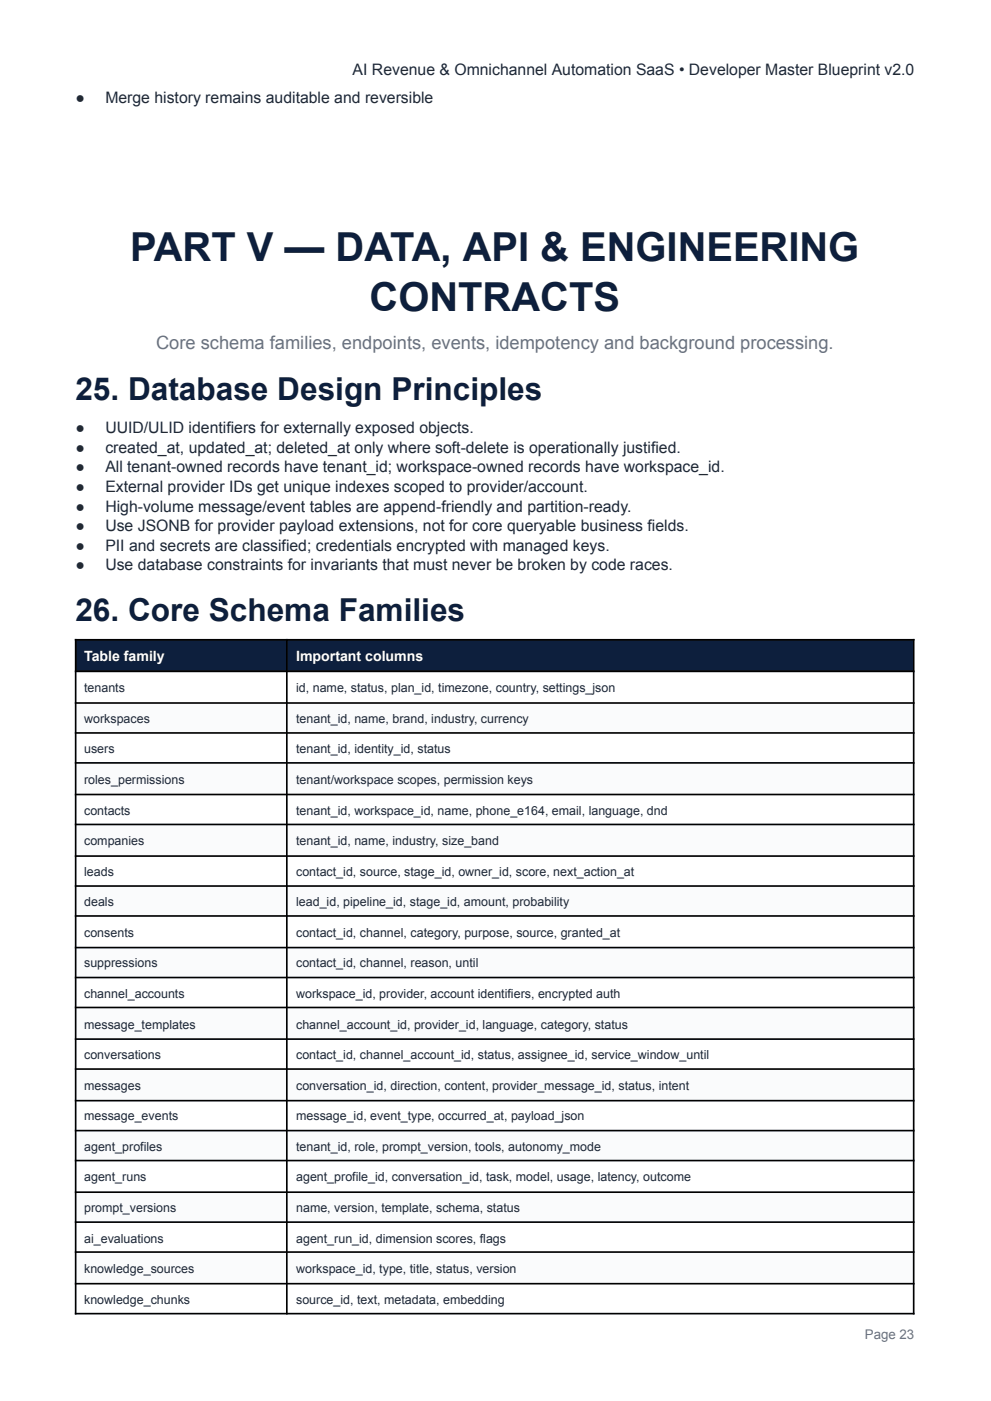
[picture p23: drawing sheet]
<svg xmlns="http://www.w3.org/2000/svg" width="210mm" height="297mm" viewBox="0 0 210 297" stroke-linecap="round" stroke-linejoin="round" font-family="sans-serif">
<defs><g id="words">
<g font-size="8.5" fill="#0d1f3d">
<text x="27.6" y="55.4">PART V — DATA, API &amp; ENGINEERING</text>
<text x="78.4" y="65.9">CONTRACTS</text>
</g>
<g font-size="6.7" fill="#0d1f3d">
<text x="16" y="84.9">25. Database Design Principles</text>
<text x="16" y="131.8">26. Core Schema Families</text>
</g>
<text font-size="3.9" fill="#667085" x="33.1" y="73.9">Core schema families, endpoints, events, idempotency and background processing.</text>
<g font-size="3.4" fill="#1f2937">
<text x="74.8" y="15.8">AI Revenue &amp; Omnichannel Automation SaaS • Developer Master Blueprint v2.0</text>
<text x="16" y="21.8">●</text>
<text x="22.3" y="21.8">Merge history remains auditable and reversible</text>
<text x="16" y="91.8">●</text>
<text x="16" y="96">●</text>
<text x="22.3" y="91.8">UUID/ULID identifiers for externally exposed objects.</text>
<text x="22.3" y="96">created_at, updated_at; deleted_at only where soft-delete is operationally justified.</text>
<text x="16" y="100.1">●</text>
<text x="22.3" y="100.1">All tenant-owned records have tenant_id; workspace-owned records have workspace_id.</text>
<text x="16" y="104.3">●</text>
<text x="22.3" y="104.3">External provider IDs get unique indexes scoped to provider/account.</text>
<text x="16" y="108.5">●</text>
<text x="16" y="112.6">●</text>
<text x="22.3" y="108.5">High-volume message/event tables are append-friendly and partition-ready.</text>
<text x="22.3" y="112.6">Use JSONB for provider payload extensions, not for core queryable business fields.</text>
<text x="16" y="116.8">●</text>
<text x="22.3" y="116.8">PII and secrets are classified; credentials encrypted with managed keys.</text>
<text x="16" y="120.9">●</text>
<text x="22.3" y="120.9">Use database constraints for invariants that must never be broken by code races.</text>
</g>
<g font-size="3" fill="#fff">
<text x="17.9" y="140.2">Table family</text>
<text x="62.8" y="140.2">Important columns</text>
</g>
<text font-size="2.8" fill="#667085" x="183.5" y="283.8">Page 23</text>
<g font-size="2.6" fill="#1f2937">
<text x="17.9" y="146.8">tenants</text>
<text x="62.8" y="146.8">id, name, status, plan_id, timezone, country, settings_json</text>
<text x="17.9" y="153.3">workspaces</text>
<text x="62.8" y="153.3">tenant_id, name, brand, industry, currency</text>
<text x="17.9" y="159.7">users</text>
<text x="62.8" y="159.7">tenant_id, identity_id, status</text>
<text x="17.9" y="166.2">roles_permissions</text>
<text x="62.8" y="166.2">tenant/workspace scopes, permission keys</text>
<text x="17.9" y="172.7">contacts</text>
<text x="62.8" y="172.7">tenant_id, workspace_id, name, phone_e164, email, language, dnd</text>
<text x="17.9" y="179.2">companies</text>
<text x="62.8" y="179.2">tenant_id, name, industry, size_band</text>
<text x="17.9" y="185.7">leads</text>
<text x="62.8" y="185.7">contact_id, source, stage_id, owner_id, score, next_action_at</text>
<text x="17.9" y="192.2">deals</text>
<text x="62.8" y="192.2">lead_id, pipeline_id, stage_id, amount, probability</text>
<text x="17.9" y="198.6">consents</text>
<text x="62.8" y="198.6">contact_id, channel, category, purpose, source, granted_at</text>
<text x="17.9" y="205.1">suppressions</text>
<text x="62.8" y="205.1">contact_id, channel, reason, until</text>
<text x="17.9" y="211.6">channel_accounts</text>
<text x="62.8" y="211.6">workspace_id, provider, account identifiers, encrypted auth</text>
<text x="17.9" y="218.1">message_templates</text>
<text x="62.8" y="218.1">channel_account_id, provider_id, language, category, status</text>
<text x="17.9" y="224.6">conversations</text>
<text x="62.8" y="224.6">contact_id, channel_account_id, status, assignee_id, service_window_until</text>
<text x="17.9" y="231">messages</text>
<text x="62.8" y="231">conversation_id, direction, content, provider_message_id, status, intent</text>
<text x="17.9" y="237.5">message_events</text>
<text x="62.8" y="237.5">message_id, event_type, occurred_at, payload_json</text>
<text x="17.9" y="244">agent_profiles</text>
<text x="62.8" y="244">tenant_id, role, prompt_version, tools, autonomy_mode</text>
<text x="17.9" y="250.5">agent_runs</text>
<text x="62.8" y="250.5">agent_profile_id, conversation_id, task, model, usage, latency, outcome</text>
<text x="17.9" y="257">prompt_versions</text>
<text x="62.8" y="257">name, version, template, schema, status</text>
<text x="17.9" y="263.5">ai_evaluations</text>
<text x="62.8" y="263.5">agent_run_id, dimension scores, flags</text>
<text x="17.9" y="269.9">knowledge_sources</text>
<text x="62.8" y="269.9">workspace_id, type, title, status, version</text>
<text x="17.9" y="276.4">knowledge_chunks</text>
<text x="62.8" y="276.4">source_id, text, metadata, embedding</text>
</g>
</g></defs>
<g fill="#0d1f3d">
<path d="M16 135.6h45v6.8h-45z"/>
<path d="M61 135.6h132.8v6.8h-132.8z"/>
</g>
<g fill="#fafbfc">
<path d="M16 149.1h45v6.3h-45z"/>
<path d="M61 149.1h132.8v6.3h-132.8z"/>
<path d="M16 162h45v6.4h-45z"/>
<path d="M61 162h132.8v6.4h-132.8z"/>
<path d="M16 175h45v6.3h-45z"/>
<path d="M61 175h132.8v6.3h-132.8z"/>
<path d="M16 187.9h45v6.4h-45z"/>
<path d="M61 187.9h132.8v6.4h-132.8z"/>
<path d="M16 200.9h45v6.4h-45z"/>
<path d="M61 200.9h132.8v6.4h-132.8z"/>
<path d="M16 213.9h45v6.3h-45z"/>
<path d="M61 213.9h132.8v6.3h-132.8z"/>
<path d="M16 226.8h45v6.4h-45z"/>
<path d="M61 226.8h132.8v6.4h-132.8z"/>
<path d="M16 239.8h45v6.4h-45z"/>
<path d="M61 239.8h132.8v6.4h-132.8z"/>
<path d="M16 252.8h45v6.3h-45z"/>
<path d="M61 252.8h132.8v6.3h-132.8z"/>
<path d="M16 265.7h45v6.4h-45z"/>
<path d="M61 265.7h132.8v6.4h-132.8z"/>
</g>
<g fill="none" stroke="#000" stroke-width=".35">
<path d="M15.9 135.6h178.1M16.1 135.5v143.2M60.9 135.5v143.2M193.9 135.5v143.2M15.9 142.3h178.1M15.9 149h178.1M15.9 155.4h178.1M15.9 161.7h178.1M15.9 168.5h178.1M15.9 174.8h178.1M15.9 181.5h178.1M15.9 187.9h178.1"/>
<path d="M15.9 194.2h178.1M15.9 200.9h178.1M15.9 207.3h178.1M15.9 213.6h178.1M15.9 220.3h178.1M15.9 226.7h178.1M15.9 233.4h178.1M15.9 239.7h178.1M15.9 246.1h178.1M15.9 252.8h178.1M15.9 259.1h178.1M15.9 265.5h178.1"/>
<path d="M15.9 272.2h178.1M15.9 278.5h178.1"/>
</g>
<use href="#words"/>
</svg>
